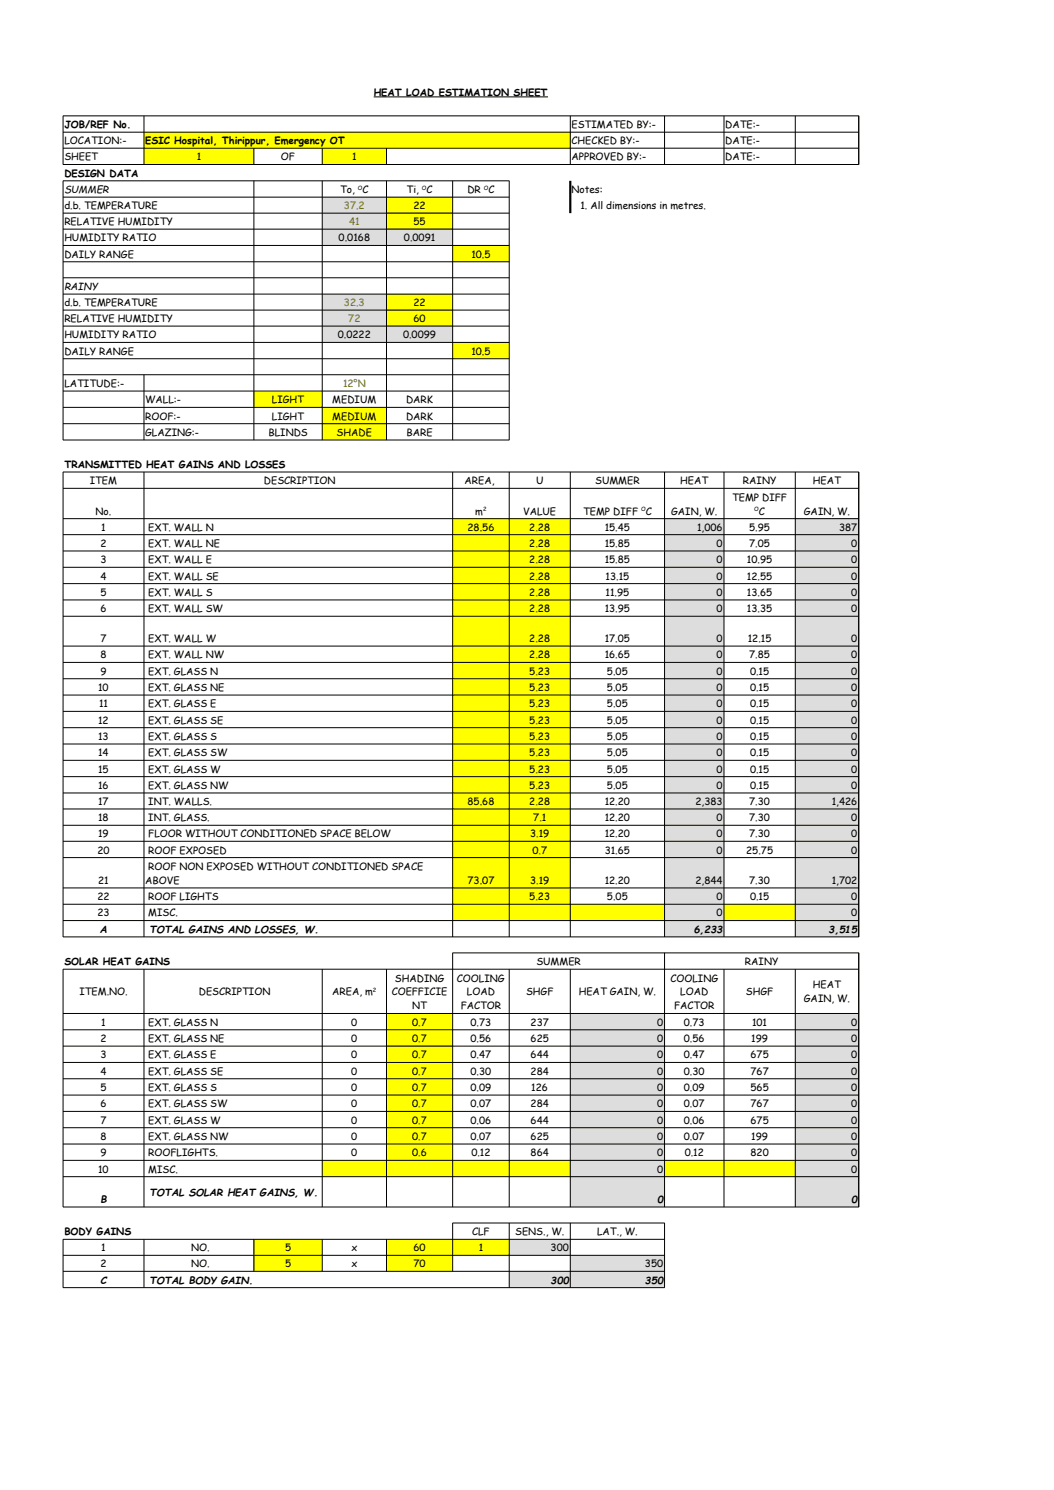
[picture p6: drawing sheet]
<svg xmlns="http://www.w3.org/2000/svg" width="297mm" height="420mm" viewBox="0 0 297 420" stroke-linecap="round" stroke-linejoin="round" font-family="sans-serif">
<defs><g id="words">
<g font-size="2.8">
<text x="105.3" y="27">HEAT LOAD ESTIMATION SHEET</text>
<text x="18.1" y="36.1">JOB/REF No.</text>
<text x="18.1" y="40.6">LOCATION:-</text>
<text x="40.9" y="40.7">ESIC Hospital, Thirippur, Emergency OT</text>
<text x="161" y="36.1">ESTIMATED BY:-</text>
<text x="161" y="40.6">CHECKED BY:-</text>
<text x="204.4" y="36.1">DATE:-</text>
<text x="204.4" y="40.6">DATE:-</text>
<text x="18.1" y="45.2">SHEET</text>
<text x="55.4" y="45.2">1</text>
<text x="79.2" y="45.2">OF</text>
<text x="99.2" y="45.2">1</text>
<text x="161" y="45.2">APPROVED BY:-</text>
<text x="204.4" y="45.2">DATE:-</text>
<text x="18.1" y="49.8">DESIGN DATA</text>
<text x="18.1" y="54.4">SUMMER</text>
<text x="18.1" y="58.9">d.b. TEMPERATURE</text>
<text x="95.9" y="54.4">To,</text>
<text x="102.2" y="54.4">C</text>
<text x="114.6" y="54.4">Ti,</text>
<text x="116.5" y="58.9">22</text>
<text x="120.2" y="54.4">C</text>
<text x="131.7" y="54.4">DR</text>
<text x="137.7" y="54.4">C</text>
<text x="161" y="54.4">Notes:</text>
<text x="163.6" y="58.9">1. All dimensions in metres.</text>
<text x="18.1" y="63.4">RELATIVE HUMIDITY</text>
<text x="116.5" y="63.4">55</text>
<text x="18.1" y="68.1">HUMIDITY RATIO</text>
<text x="95.4" y="68.1">0.0168</text>
<text x="113.8" y="68.1">0.0091</text>
<text x="18.1" y="72.6">DAILY RANGE</text>
<text x="132.8" y="72.6">10.5</text>
<text x="18.1" y="81.7">RAINY</text>
<text x="18.1" y="86.2">d.b. TEMPERATURE</text>
<text x="116.5" y="86.2">22</text>
<text x="18.1" y="90.8">RELATIVE HUMIDITY</text>
<text x="18.1" y="95.4">HUMIDITY RATIO</text>
<text x="95.2" y="95.4">0.0222</text>
<text x="113.6" y="95.4">0.0099</text>
<text x="116.5" y="90.8">60</text>
<text x="18.1" y="100">DAILY RANGE</text>
<text x="132.8" y="100">10.5</text>
<text x="18.1" y="109.1">LATITUDE:-</text>
<text x="40.9" y="113.7">WALL:-</text>
<text x="76.6" y="113.7">LIGHT</text>
<text x="93.6" y="113.7">MEDIUM</text>
<text x="114.4" y="113.7">DARK</text>
<text x="40.9" y="118.3">ROOF:-</text>
<text x="76.6" y="118.3">LIGHT</text>
<text x="93.6" y="118.3">MEDIUM</text>
<text x="114.4" y="118.3">DARK</text>
<text x="40.9" y="122.9">GLAZING:-</text>
<text x="75.6" y="122.9">BLINDS</text>
<text x="94.9" y="122.9">SHADE</text>
<text x="114.6" y="122.9">BARE</text>
<text x="18.1" y="131.9">TRANSMITTED HEAT GAINS AND LOSSES</text>
<text x="25.3" y="136.5">ITEM</text>
<text x="74.4" y="136.5">DESCRIPTION</text>
<text x="130.9" y="136.5">AREA,</text>
<text x="151.1" y="136.5">U</text>
<text x="167.7" y="136.5">SUMMER</text>
<text x="191.7" y="136.5">HEAT</text>
<text x="209.3" y="136.5">RAINY</text>
<text x="229.1" y="136.5">HEAT</text>
<text x="206.3" y="141.1">TEMP DIFF</text>
<text x="27" y="145.1">No.</text>
<text x="28.5" y="149.5">1</text>
<text x="41.8" y="149.5">EXT. WALL N</text>
<text x="131.7" y="149.5">28.56</text>
<text x="133.9" y="145">m</text>
<text x="147.4" y="145.1">VALUE</text>
<text x="149.1" y="149.5">2.28</text>
<text x="164.3" y="145">TEMP DIFF</text>
<text x="170.4" y="149.5">15.45</text>
<text x="182" y="145">C</text>
<text x="189.1" y="145.1">GAIN, W.</text>
<text x="196.4" y="149.5">1,006</text>
<text x="211.1" y="149.5">5.95</text>
<text x="213.9" y="145">C</text>
<text x="226.5" y="145.1">GAIN, W.</text>
<text x="236.4" y="149.5">387</text>
<text x="28.3" y="154.2">2</text>
<text x="41.8" y="154.2">EXT. WALL NE</text>
<text x="149.1" y="154.2">2.28</text>
<text x="170.4" y="154.2">15.85</text>
<text x="201.9" y="154.2">0</text>
<text x="211.1" y="154.2">7.05</text>
<text x="239.9" y="154.2">0</text>
<text x="28.3" y="158.8">3</text>
<text x="41.8" y="158.8">EXT. WALL E</text>
<text x="149.1" y="158.8">2.28</text>
<text x="170.4" y="158.8">15.85</text>
<text x="201.9" y="158.8">0</text>
<text x="210.5" y="158.8">10.95</text>
<text x="239.9" y="158.8">0</text>
<text x="28.3" y="163.4">4</text>
<text x="28.3" y="168">5</text>
<text x="41.8" y="163.4">EXT. WALL SE</text>
<text x="41.8" y="168">EXT. WALL S</text>
<text x="149.1" y="163.4">2.28</text>
<text x="149.1" y="168">2.28</text>
<text x="170.6" y="163.4">13.15</text>
<text x="170.6" y="168">11.95</text>
<text x="201.9" y="163.4">0</text>
<text x="201.9" y="168">0</text>
<text x="210.5" y="163.4">12.55</text>
<text x="210.5" y="168">13.65</text>
<text x="239.9" y="163.4">0</text>
<text x="239.9" y="168">0</text>
<text x="28.3" y="172.5">6</text>
<text x="41.8" y="172.5">EXT. WALL SW</text>
<text x="149.1" y="172.5">2.28</text>
<text x="170.4" y="172.5">13.95</text>
<text x="201.9" y="172.5">0</text>
<text x="210.5" y="172.5">13.35</text>
<text x="239.9" y="172.5">0</text>
<text x="28.3" y="181">7</text>
<text x="28.3" y="185.6">8</text>
<text x="41.8" y="181">EXT. WALL W</text>
<text x="41.8" y="185.6">EXT. WALL NW</text>
<text x="149.1" y="181">2.28</text>
<text x="149.1" y="185.6">2.28</text>
<text x="170.4" y="181">17.05</text>
<text x="170.4" y="185.6">16.65</text>
<text x="201.9" y="181">0</text>
<text x="201.9" y="185.6">0</text>
<text x="210.7" y="181">12.15</text>
<text x="211.1" y="185.6">7.85</text>
<text x="239.9" y="181">0</text>
<text x="239.9" y="185.6">0</text>
<text x="28.3" y="190.2">9</text>
<text x="41.8" y="190.2">EXT. GLASS N</text>
<text x="149.1" y="190.2">5.23</text>
<text x="171" y="190.2">5.05</text>
<text x="201.9" y="190.2">0</text>
<text x="211.3" y="190.2">0.15</text>
<text x="239.9" y="190.2">0</text>
<text x="27.7" y="194.8">10</text>
<text x="41.8" y="194.8">EXT. GLASS NE</text>
<text x="149.1" y="194.8">5.23</text>
<text x="171" y="194.8">5.05</text>
<text x="201.9" y="194.8">0</text>
<text x="211.3" y="194.8">0.15</text>
<text x="239.9" y="194.8">0</text>
<text x="27.7" y="204">12</text>
<text x="27.9" y="199.4">11</text>
<text x="41.8" y="199.4">EXT. GLASS E</text>
<text x="41.8" y="204">EXT. GLASS SE</text>
<text x="149.1" y="199.4">5.23</text>
<text x="149.1" y="204">5.23</text>
<text x="171" y="199.4">5.05</text>
<text x="171" y="204">5.05</text>
<text x="201.9" y="199.4">0</text>
<text x="201.9" y="204">0</text>
<text x="211.3" y="199.4">0.15</text>
<text x="211.3" y="204">0.15</text>
<text x="239.9" y="199.4">0</text>
<text x="239.9" y="204">0</text>
<text x="27.7" y="208.6">13</text>
<text x="41.8" y="208.6">EXT. GLASS S</text>
<text x="149.1" y="208.6">5.23</text>
<text x="171" y="208.6">5.05</text>
<text x="201.9" y="208.6">0</text>
<text x="211.3" y="208.6">0.15</text>
<text x="239.9" y="208.6">0</text>
<text x="27.7" y="213.2">14</text>
<text x="41.8" y="213.2">EXT. GLASS SW</text>
<text x="149.1" y="213.2">5.23</text>
<text x="171" y="213.2">5.05</text>
<text x="201.9" y="213.2">0</text>
<text x="211.3" y="213.2">0.15</text>
<text x="239.9" y="213.2">0</text>
<text x="27.7" y="217.8">15</text>
<text x="41.8" y="217.8">EXT. GLASS W</text>
<text x="149.1" y="217.8">5.23</text>
<text x="171" y="217.8">5.05</text>
<text x="201.9" y="217.8">0</text>
<text x="211.3" y="217.8">0.15</text>
<text x="239.9" y="217.8">0</text>
<text x="27.7" y="222.4">16</text>
<text x="27.7" y="226.9">17</text>
<text x="41.8" y="222.4">EXT. GLASS NW</text>
<text x="41.8" y="226.9">INT. WALLS.</text>
<text x="131.7" y="226.9">85.68</text>
<text x="149.1" y="222.4">5.23</text>
<text x="149.1" y="226.9">2.28</text>
<text x="170.4" y="226.9">12.20</text>
<text x="171" y="222.4">5.05</text>
<text x="196" y="226.9">2,383</text>
<text x="201.9" y="222.4">0</text>
<text x="211.1" y="226.9">7.30</text>
<text x="211.3" y="222.4">0.15</text>
<text x="234.4" y="226.9">1,426</text>
<text x="239.9" y="222.4">0</text>
<text x="27.7" y="231.5">18</text>
<text x="41.8" y="231.5">INT. GLASS.</text>
<text x="150.3" y="231.5">7.1</text>
<text x="170.4" y="231.5">12.20</text>
<text x="201.9" y="231.5">0</text>
<text x="211.1" y="231.5">7.30</text>
<text x="239.9" y="231.5">0</text>
<text x="27.7" y="236">19</text>
<text x="41.8" y="236">FLOOR WITHOUT CONDITIONED SPACE BELOW</text>
<text x="149.4" y="236">3.19</text>
<text x="170.4" y="236">12.20</text>
<text x="201.9" y="236">0</text>
<text x="211.1" y="236">7.30</text>
<text x="239.9" y="236">0</text>
<text x="27.4" y="240.6">20</text>
<text x="41.8" y="240.6">ROOF EXPOSED</text>
<text x="41.8" y="245.2">ROOF NON EXPOSED WITHOUT CONDITIONED SPACE</text>
<text x="150" y="240.6">0.7</text>
<text x="170.4" y="240.6">31.65</text>
<text x="201.9" y="240.6">0</text>
<text x="210.3" y="240.6">25.75</text>
<text x="239.9" y="240.6">0</text>
<text x="27.7" y="249.1">21</text>
<text x="40.9" y="249.1">ABOVE</text>
<text x="131.7" y="249.1">73.07</text>
<text x="149.4" y="249.1">3.19</text>
<text x="170.4" y="249.1">12.20</text>
<text x="196" y="249.1">2,844</text>
<text x="211.1" y="249.1">7.30</text>
<text x="234.4" y="249.1">1,702</text>
<text x="27.4" y="253.7">22</text>
<text x="41.8" y="253.7">ROOF LIGHTS</text>
<text x="149.1" y="253.7">5.23</text>
<text x="171" y="253.7">5.05</text>
<text x="201.9" y="253.7">0</text>
<text x="211.3" y="253.7">0.15</text>
<text x="239.9" y="253.7">0</text>
<text x="27.4" y="258.3">23</text>
<text x="28.1" y="262.9">A</text>
<text x="41.8" y="258.3">MISC.</text>
<text x="42.2" y="262.9">TOTAL GAINS AND LOSSES, W.</text>
<text x="195.5" y="262.9">6,233</text>
<text x="201.9" y="258.3">0</text>
<text x="233.5" y="262.9">3,515</text>
<text x="239.9" y="258.3">0</text>
<text x="18.1" y="272.1">SOLAR HEAT GAINS</text>
<text x="151.1" y="272.1">SUMMER</text>
<text x="209.9" y="272.1">RAINY</text>
<text x="22.4" y="280.6">ITEM.NO.</text>
<text x="56" y="280.6">DESCRIPTION</text>
<text x="93.6" y="280.6">AREA, m</text>
<text x="110.4" y="280.6">COEFFICIE</text>
<text x="111.3" y="276.7">SHADING</text>
<text x="128.8" y="276.7">COOLING</text>
<text x="131.6" y="280.6">LOAD</text>
<text x="148.2" y="280.6">SHGF</text>
<text x="163.1" y="280.6">HEAT GAIN, W.</text>
<text x="188.9" y="276.7">COOLING</text>
<text x="191.7" y="280.6">LOAD</text>
<text x="210.2" y="280.6">SHGF</text>
<text x="229.1" y="278.6">HEAT</text>
<text x="116.1" y="284.5">NT</text>
<text x="129.8" y="284.5">FACTOR</text>
<text x="189.9" y="284.5">FACTOR</text>
<text x="226.5" y="282.5">GAIN, W.</text>
<text x="28.3" y="293.7">2</text>
<text x="28.5" y="289.1">1</text>
<text x="41.8" y="289.1">EXT. GLASS N</text>
<text x="41.8" y="293.7">EXT. GLASS NE</text>
<text x="99" y="289.1">0</text>
<text x="99" y="293.7">0</text>
<text x="116.1" y="289.1">0.7</text>
<text x="116.1" y="293.7">0.7</text>
<text x="132.6" y="289.1">0.73</text>
<text x="132.6" y="293.7">0.56</text>
<text x="149.5" y="289.1">237</text>
<text x="149.5" y="293.7">625</text>
<text x="185.2" y="289.1">0</text>
<text x="185.2" y="293.7">0</text>
<text x="192.7" y="289.1">0.73</text>
<text x="192.7" y="293.7">0.56</text>
<text x="211.7" y="293.7">199</text>
<text x="211.9" y="289.1">101</text>
<text x="239.9" y="289.1">0</text>
<text x="239.9" y="293.7">0</text>
<text x="28.3" y="298.3">3</text>
<text x="41.8" y="298.3">EXT. GLASS E</text>
<text x="99" y="298.3">0</text>
<text x="116.1" y="298.3">0.7</text>
<text x="132.6" y="298.3">0.47</text>
<text x="149.5" y="298.3">644</text>
<text x="185.2" y="298.3">0</text>
<text x="192.7" y="298.3">0.47</text>
<text x="211.5" y="298.3">675</text>
<text x="239.9" y="298.3">0</text>
<text x="28.3" y="302.9">4</text>
<text x="41.8" y="302.9">EXT. GLASS SE</text>
<text x="99" y="302.9">0</text>
<text x="116.1" y="302.9">0.7</text>
<text x="132.6" y="302.9">0.30</text>
<text x="149.5" y="302.9">284</text>
<text x="185.2" y="302.9">0</text>
<text x="192.7" y="302.9">0.30</text>
<text x="211.5" y="302.9">767</text>
<text x="239.9" y="302.9">0</text>
<text x="28.3" y="307.5">5</text>
<text x="41.8" y="307.5">EXT. GLASS S</text>
<text x="99" y="307.5">0</text>
<text x="116.1" y="307.5">0.7</text>
<text x="132.6" y="307.5">0.09</text>
<text x="149.7" y="307.5">126</text>
<text x="185.2" y="307.5">0</text>
<text x="192.7" y="307.5">0.09</text>
<text x="211.5" y="307.5">565</text>
<text x="239.9" y="307.5">0</text>
<text x="28.3" y="312.1">6</text>
<text x="28.3" y="316.7">7</text>
<text x="41.8" y="312.1">EXT. GLASS SW</text>
<text x="41.8" y="316.7">EXT. GLASS W</text>
<text x="99" y="312.1">0</text>
<text x="99" y="316.7">0</text>
<text x="116.1" y="312.1">0.7</text>
<text x="116.1" y="316.7">0.7</text>
<text x="132.6" y="312.1">0.07</text>
<text x="132.6" y="316.7">0.06</text>
<text x="149.5" y="312.1">284</text>
<text x="149.5" y="316.7">644</text>
<text x="185.2" y="312.1">0</text>
<text x="185.2" y="316.7">0</text>
<text x="192.7" y="312.1">0.07</text>
<text x="192.7" y="316.7">0.06</text>
<text x="211.5" y="312.1">767</text>
<text x="211.5" y="316.7">675</text>
<text x="239.9" y="312.1">0</text>
<text x="239.9" y="316.7">0</text>
<text x="28.3" y="321.3">8</text>
<text x="41.8" y="321.3">EXT. GLASS NW</text>
<text x="99" y="321.3">0</text>
<text x="116.1" y="321.3">0.7</text>
<text x="132.6" y="321.3">0.07</text>
<text x="149.5" y="321.3">625</text>
<text x="185.2" y="321.3">0</text>
<text x="192.7" y="321.3">0.07</text>
<text x="211.7" y="321.3">199</text>
<text x="239.9" y="321.3">0</text>
<text x="28.3" y="325.9">9</text>
<text x="41.8" y="325.9">ROOFLIGHTS.</text>
<text x="99" y="325.9">0</text>
<text x="116.1" y="325.9">0.6</text>
<text x="132.8" y="325.9">0.12</text>
<text x="149.5" y="325.9">864</text>
<text x="185.2" y="325.9">0</text>
<text x="192.9" y="325.9">0.12</text>
<text x="211.5" y="325.9">820</text>
<text x="239.9" y="325.9">0</text>
<text x="27.7" y="330.5">10</text>
<text x="41.8" y="330.5">MISC.</text>
<text x="185.2" y="330.5">0</text>
<text x="239.9" y="330.5">0</text>
<text x="28.3" y="339.1">B</text>
<text x="42.2" y="337.1">TOTAL SOLAR HEAT GAINS, W.</text>
<text x="185.2" y="339.1">0</text>
<text x="239.9" y="339.1">0</text>
<text x="18.1" y="348.2">BODY GAINS</text>
<text x="28.5" y="352.7">1</text>
<text x="53.9" y="352.7">NO.</text>
<text x="80.3" y="352.7">5</text>
<text x="99" y="352.7">x</text>
<text x="116.5" y="352.7">60</text>
<text x="133" y="348.2">CLF</text>
<text x="134.9" y="352.7">1</text>
<text x="145.2" y="348.2">SENS., W.</text>
<text x="155.1" y="352.7">300</text>
<text x="168.2" y="348.2">LAT., W.</text>
<text x="28.3" y="357.2">2</text>
<text x="53.9" y="357.2">NO.</text>
<text x="80.3" y="357.2">5</text>
<text x="99" y="357.2">x</text>
<text x="116.5" y="357.2">70</text>
<text x="181.7" y="357.2">350</text>
<text x="28.3" y="361.8">C</text>
<text x="42.2" y="361.8">TOTAL BODY GAIN.</text>
<text x="155.1" y="361.8">300</text>
<text x="181.7" y="361.8">350</text>
</g>
<g font-size="2.8" fill="#ce181e">
<text x="96.9" y="58.9">37.2</text>
<text x="98.3" y="63.4">41</text>
<text x="96.9" y="86.2">32.3</text>
<text x="98.1" y="90.8">72</text>
<text x="96.7" y="109.1">12°N</text>
</g>
<g font-size="1.6">
<text x="100.9" y="53.5">O</text>
<text x="118.9" y="53.5">O</text>
<text x="136.4" y="53.5">O</text>
<text x="136.1" y="144.1">2</text>
<text x="180.7" y="144.1">O</text>
<text x="212.6" y="144.1">O</text>
<text x="105.1" y="279.7">2</text>
</g>
</g></defs>
<g fill="#ff0">
<path d="M40.5 37.2h120.2v4.5h-120.2z" fill-rule="evenodd"/>
<path d="M40.5 41.7h31v4.7h-31z" fill-rule="evenodd"/>
<path d="M90.8 41.7h18.1v4.7h-18.1z" fill-rule="evenodd"/>
</g>
<path d="M90.8 55.5h18.1v9.1h-18.1z" fill-rule="evenodd" fill="#ddd"/>
<path d="M108.9 55.5h18.6v9.1h-18.6z" fill-rule="evenodd" fill="#ff0"/>
<path d="M90.8 64.6h36.7v4.6h-36.7z" fill-rule="evenodd" fill="#ddd"/>
<path d="M127.5 69.2h16v4.6h-16z" fill-rule="evenodd" fill="#ff0"/>
<path d="M90.8 82.9h18.1v9h-18.1z" fill-rule="evenodd" fill="#ddd"/>
<path d="M108.9 82.9h18.6v9h-18.6z" fill-rule="evenodd" fill="#ff0"/>
<path d="M90.8 91.9h36.7v4.6h-36.7z" fill-rule="evenodd" fill="#ddd"/>
<g fill="#ff0">
<path d="M127.5 96.5h16v4.6h-16z" fill-rule="evenodd"/>
<path d="M71.5 110.2h19.3v4.6h-19.3z" fill-rule="evenodd"/>
<path d="M90.8 114.8h18.1v9.2h-18.1z" fill-rule="evenodd"/>
<path d="M127.5 146.2h33.2v108.7h-33.2z" fill-rule="evenodd"/>
</g>
<g fill="#ddd">
<path d="M187.2 146.2h16.8v108.7h-16.8z" fill-rule="evenodd"/>
<path d="M224.1 146.2h17.9v108.7h-17.9z" fill-rule="evenodd"/>
</g>
<path d="M127.5 254.9h59.7v4.6h-59.7z" fill-rule="evenodd" fill="#ff0"/>
<path d="M187.2 254.9h16.8v4.6h-16.8z" fill-rule="evenodd" fill="#ddd"/>
<path d="M204 254.9h20.1v4.6h-20.1z" fill-rule="evenodd" fill="#ff0"/>
<g fill="#ddd">
<path d="M224.1 254.9h17.9v4.6h-17.9z" fill-rule="evenodd"/>
<path d="M187.2 259.5h16.8v4.6h-16.8z" fill-rule="evenodd"/>
<path d="M224.1 259.5h17.9v4.6h-17.9z" fill-rule="evenodd"/>
</g>
<path d="M108.9 285.6h18.6v41.5h-18.6z" fill-rule="evenodd" fill="#ff0"/>
<g fill="#ddd">
<path d="M160.7 285.6h26.5v41.5h-26.5z" fill-rule="evenodd"/>
<path d="M224.1 285.6h17.9v41.5h-17.9z" fill-rule="evenodd"/>
</g>
<path d="M90.8 327.1h69.9v4.6h-69.9z" fill-rule="evenodd" fill="#ff0"/>
<path d="M160.7 327.1h26.5v4.6h-26.5z" fill-rule="evenodd" fill="#ddd"/>
<path d="M187.2 327.1h36.9v4.6h-36.9z" fill-rule="evenodd" fill="#ff0"/>
<g fill="#ddd">
<path d="M224.1 327.1h17.9v4.6h-17.9z" fill-rule="evenodd"/>
<path d="M160.7 331.6h26.5v8.6h-26.5z" fill-rule="evenodd"/>
<path d="M224.1 331.6h17.9v8.6h-17.9z" fill-rule="evenodd"/>
</g>
<g fill="#ff0">
<path d="M71.5 349.3h19.3v4.5h-19.3z" fill-rule="evenodd"/>
<path d="M108.9 349.3h34.6v4.5h-34.6z" fill-rule="evenodd"/>
</g>
<path d="M143.5 349.3h17.2v4.5h-17.2z" fill-rule="evenodd" fill="#ddd"/>
<g fill="#ff0">
<path d="M71.5 353.8h19.3v4.5h-19.3z" fill-rule="evenodd"/>
<path d="M108.9 353.8h18.6v4.5h-18.6z" fill-rule="evenodd"/>
</g>
<g fill="#ddd">
<path d="M160.7 353.8h26.5v4.5h-26.5z" fill-rule="evenodd"/>
<path d="M143.5 358.3h43.7v4.6h-43.7z" fill-rule="evenodd"/>
</g>
<g fill="none" stroke="#000" stroke-width=".28">
<path d="M17.8 32.7h224.2M17.8 37.3h224.2M17.8 32.6v13.8M40.6 32.6v13.8M105.3 27.3h49.1M160.7 32.6v13.8M187.3 32.6v13.8M204 32.6v13.8M224.1 32.6v13.8M242 32.6v13.8M17.8 41.8h224.2M17.8 46.4h224.2"/>
<path d="M17.8 51h125.7M17.8 55.6h125.7M17.8 50.9v73.2l125.7-.1v-73.1M71.5 41.7v4.7M71.5 50.9v73.2M90.8 41.7v4.7M90.8 50.9v73.2M108.9 41.7v4.7M108.9 50.9v73.2M127.5 50.9v73.2M17.8 60.1h125.7M17.8 64.6h125.7"/>
<path d="M17.8 69.2h125.7M17.8 73.8h125.7M17.8 78.3h125.7M17.8 82.9h125.7M17.8 87.4h125.7M17.8 91.9h125.7M17.8 96.5h125.7M17.8 101.1h125.7M17.8 105.6h125.7M17.8 110.2h125.7M17.8 114.8h125.7M17.8 119.4h125.7"/>
<path d="M40.6 105.6v18.5M17.8 133.1h224.2M17.8 137.7h224.2M17.8 133v131.1h224.2v-131.1M40.6 133v131.1M127.5 133v131.1M143.5 133v131.1M160.7 133v131.1M187.3 133v131.1M204 133v131.1M224.1 133v131.1M17.8 146.2h224.2"/>
<path d="M17.8 150.7h224.2M17.8 155.3h224.2M17.8 159.9h224.2M17.8 164.5h224.2M17.8 169.1h224.2M17.8 173.7h224.2M17.8 182.1h224.2M17.8 186.7h224.2M17.8 191.3h224.2M17.8 195.9h224.2M17.8 200.5h224.2M17.8 205.1h224.2"/>
<path d="M17.8 209.7h224.2M17.8 214.3h224.2M17.8 218.9h224.2M17.8 223.5h224.2M17.8 228h224.2M17.8 232.6h224.2M17.8 237.1h224.2M17.8 241.7h224.2M17.8 250.3h224.2M17.8 254.9h224.2M17.8 259.5h224.2M40.6 273.2v67"/>
<path d="M90.8 273.2v67M108.9 273.2v67M127.5 268.6h114.5v71.6h-224.2v-67h224.2M127.5 268.6v71.6M143.5 273.2v67M160.7 273.2v67M187.3 268.6v71.6M204 273.2v67M224.1 273.2v67M17.8 285.7h224.2M17.8 290.3h224.2M17.8 294.9h224.2"/>
<path d="M17.8 299.5h224.2M17.8 304.1h224.2M17.8 308.7h224.2M17.8 313.3h224.2M17.8 317.9h224.2M17.8 322.5h224.2M17.8 327.1h224.2M17.8 331.7h224.2M17.8 353.8h169.5M17.8 358.4h169.5M40.6 349.3v13.7M71.5 349.3v9.1"/>
<path d="M90.8 349.3v9.1M108.9 349.3v9.1M127.5 344.7h59.8M127.5 344.7v13.7M143.5 344.7v18.3M160.7 344.7v18.3M187.3 344.7v18.3M187.3 349.3h-169.5v13.7M17.8 363h169.5"/>
</g>
<path d="M160.7 51v9.1" fill="none" stroke="#000" stroke-width=".62" stroke-linecap="butt"/>
<use href="#words"/>
</svg>
